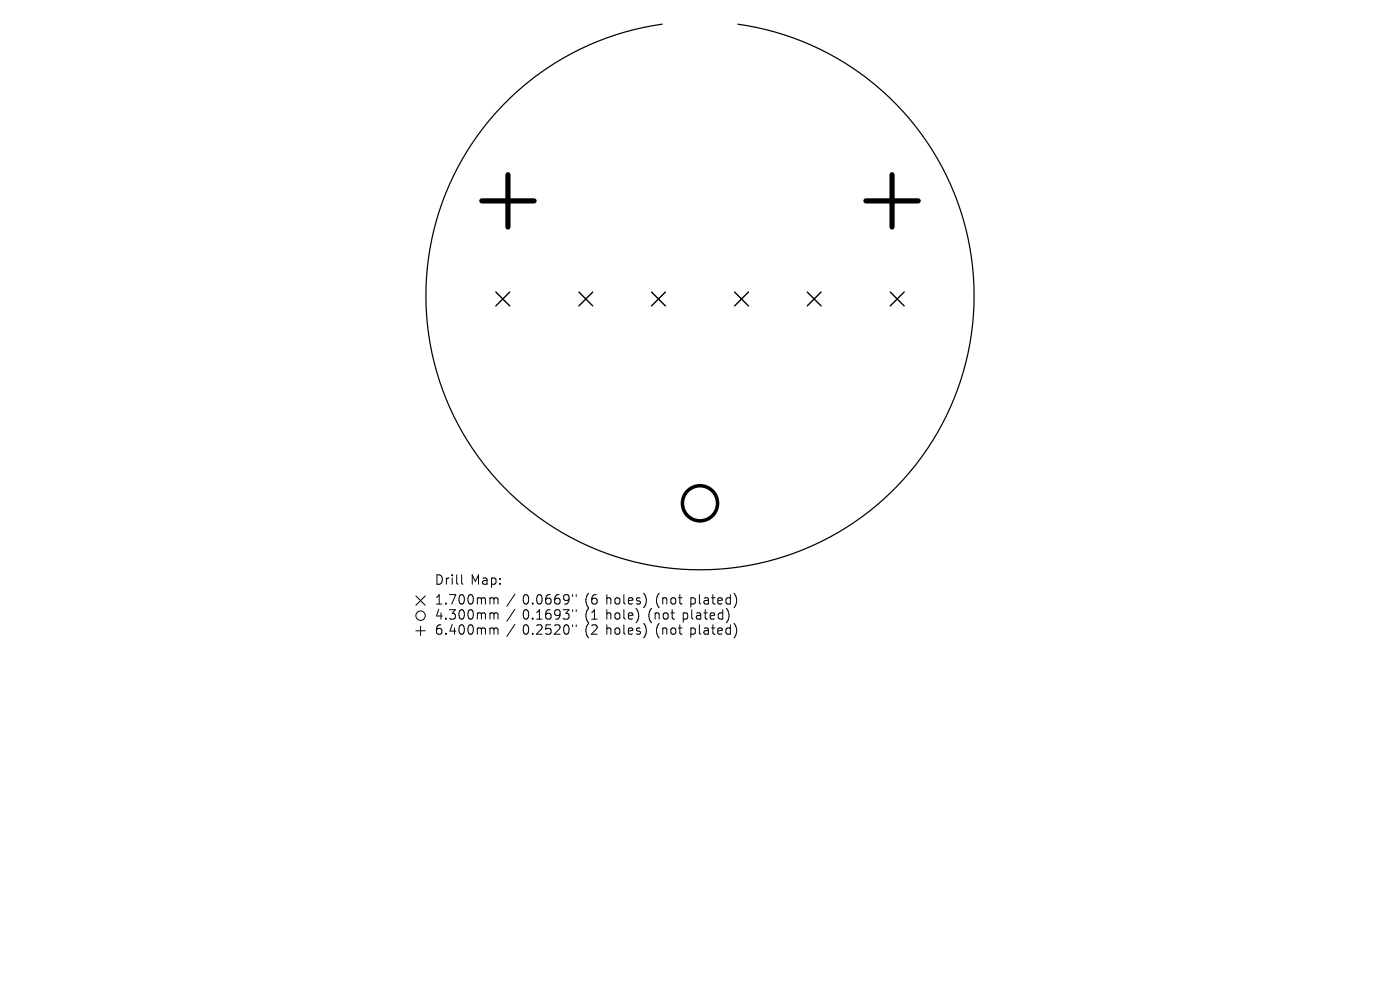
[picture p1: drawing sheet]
<svg xmlns="http://www.w3.org/2000/svg" width="297mm" height="210mm" viewBox="0 0 297 210" stroke-linecap="round" stroke-linejoin="round" font-family="sans-serif">
<defs><g id="words">
<g font-size="2.8">
<text x="92.2" y="124.5">Drill</text>
<text x="99.8" y="124.5">Map:</text>
<text x="92.2" y="128.7">1.700mm</text>
<text x="92.2" y="131.9">4.300mm</text>
<text x="110.8" y="128.7">0.0669&quot;</text>
<text x="110.8" y="131.9">0.1693&quot;</text>
<text x="124.1" y="128.7">(6</text>
<text x="124.1" y="131.9">(1</text>
<text x="128.7" y="128.7">holes)</text>
<text x="128.7" y="131.9">hole)</text>
<text x="137.7" y="131.9">(not</text>
<text x="139.3" y="128.7">(not</text>
<text x="145.1" y="131.9">plated)</text>
<text x="146.7" y="128.7">plated)</text>
<text x="92.2" y="135.1">6.400mm</text>
<text x="110.8" y="135.1">0.2520&quot;</text>
<text x="124.1" y="135.1">(2</text>
<text x="128.7" y="135.1">holes)</text>
<text x="139.3" y="135.1">(not</text>
<text x="146.7" y="135.1">plated)</text>
</g>
</g></defs>
<path d="M140.5 5.1a58.1 58.1 0 0 0-41 89 58.1 58.1 0 0 0 98 0 58.1 58.1 0 0 0-41-89" fill="none" stroke="#000" stroke-width=".26"/>
<path d="M105.2 61.9l2.9 3M108.1 61.9l-2.9 3M122.8 61.9l3 3M125.8 61.9l-3 3M138.2 61.9l3 3M141.2 61.9l-3 3M155.8 61.9l3 3M158.8 61.9l-3 3M171.2 61.9l3 3M174.2 61.9l-3 3M188.9 61.9l2.9 3M191.8 61.9l-2.9 3" fill="none" stroke="#000" stroke-width=".29"/>
<circle cx="148.5" cy="106.8" r="3.7" fill="none" stroke="#000" stroke-width=".75"/>
<path d="M107.8 37.1v11.1M189.2 37.1v11.1M102.2 42.6h11.1M183.7 42.6h11.1" fill="none" stroke="#000" stroke-width="1.1"/>
<g fill="none" stroke="#000" stroke-width=".21">
<path d="M88.2 126.4l2 2M88.2 133.8h2M89.2 132.8v2M90.2 126.4l-2 2M97.9 121.9v1.8l.3 .2M104.5 126.8l.3 .3M104.5 130l.3 .3M104.5 133.2l.3 .3M104.8 127.1v1M104.8 130.3v1M104.8 133.5v1M104.8 127.1l.3-.3 .5 .1v1.2"/>
<path d="M104.8 130.3l.3-.3 .5 .1v1.2M104.8 133.5l.3-.3 .5 .1v1.2M109.2 126l-1.7 2.6M109.2 129.2l-1.7 2.6M109.2 132.4l-1.7 2.6M121.5 126.1v.4M121.5 129.3v.4M121.5 132.5v.4M122.2 126.1v.4M122.2 129.3v.4M122.2 132.5v.4M137 126.7v1.3"/>
<path d="M137 133.1v1.3M154.6 129.9l.1 .9-.5 1.2M155.8 125.9a2.35 2.35 0 0 1 0 2.9M155.8 132.3a2.35 2.35 0 0 1 0 2.9"/>
<circle cx="89.2" cy="130.6" r="1"/>
</g>
<use href="#words"/>
</svg>
